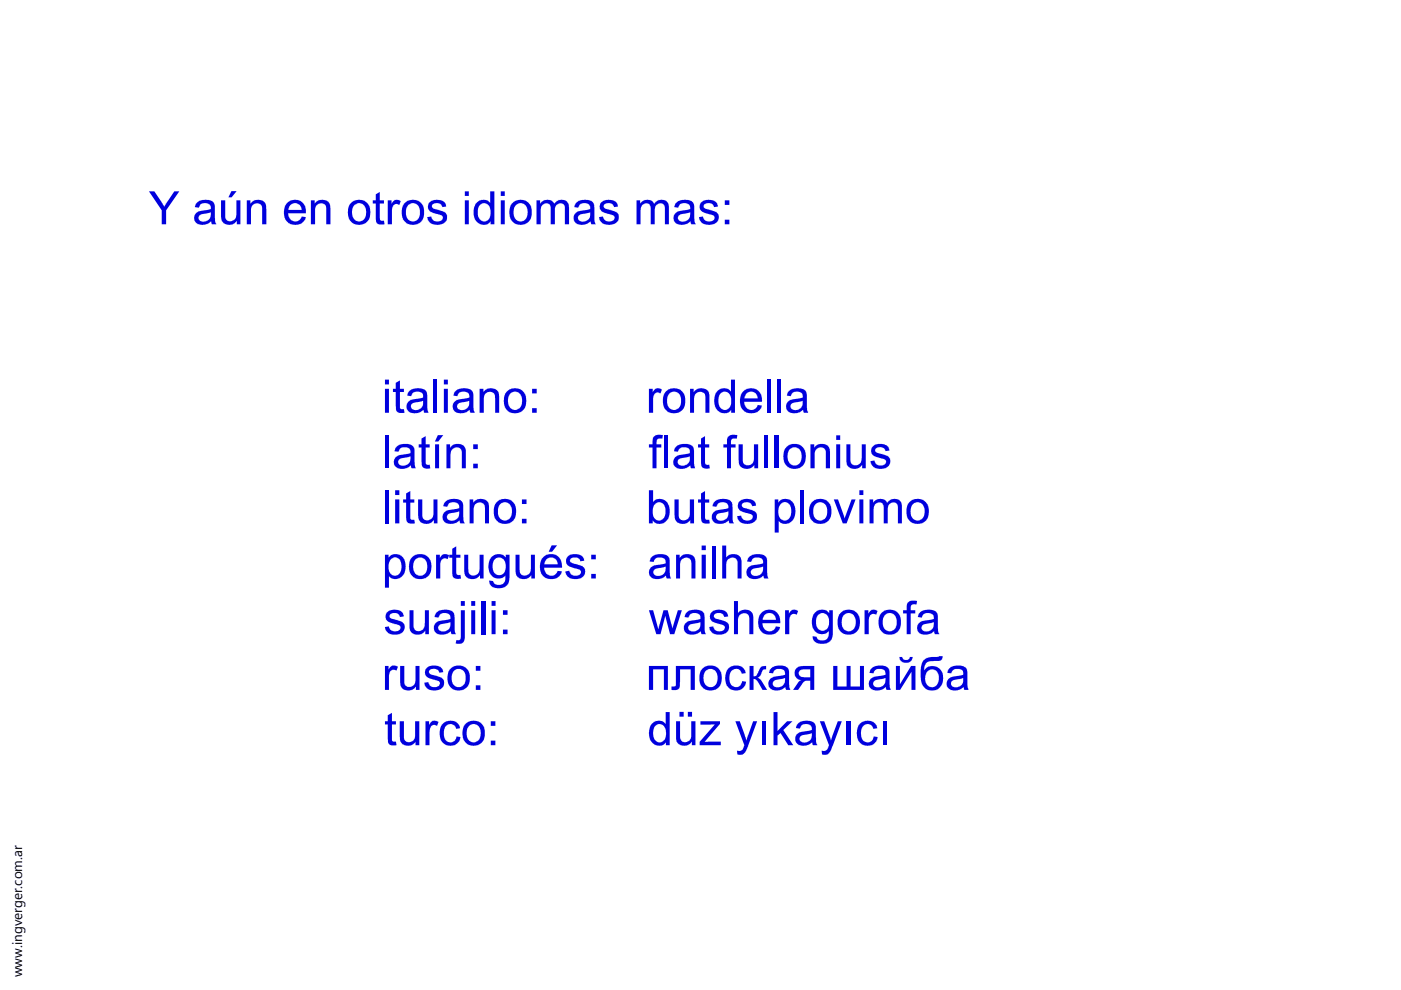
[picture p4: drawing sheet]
<svg xmlns="http://www.w3.org/2000/svg" width="297mm" height="210mm" viewBox="0 0 297 210" stroke-linecap="round" stroke-linejoin="round" font-family="sans-serif">
<defs><g id="words">
<text font-size="2.9" x="4.7" y="207.2" transform="rotate(-90 4.7 207.2)">www.ingverger.com.ar</text>
</g></defs>
<g fill="#00d">
<path d="M83.9 81.2l.9-.5v1.7h.8v.7h-.8v3.4l.2 .3h.6l.1 .7a1.19 1.19 0 0 1-1.3-.1 1.19 1.19 0 0 1-.5-1.2v-3.1h-.6v-.7h.6z"/>
<path d="M91.9 80.5h.9v7h-.9z"/>
<path d="M101.7 82.4h.8v.8l.6-.6 1-.3a1.63 1.63 0 0 1 1.7 2.1v3.1h-.8v-3.1a1.23 1.23 0 0 0-1.3-1.3 1.23 1.23 0 0 0-1.1 1.5v2.9h-.9z"/>
<path d="M137.6 82.4h.8v.8a1.19 1.19 0 0 1 1.9-.6l-.3 .8a1.02 1.02 0 0 0-1.1 0 1.02 1.02 0 0 0-.4 1.1v3h-.9z"/>
<path d="M146.3 82.4h.8v.8l.5-.6 1.1-.3a1.63 1.63 0 0 1 1.7 2.1v3.1h-.8v-3.1a1.19 1.19 0 0 0-1.2-1.3 1.19 1.19 0 0 0-1.2 1.2v3.2h-.9z"/>
<path d="M162.6 80.5h.8v7h-.8z"/>
<path d="M164.8 80.5h.8v7h-.8z"/>
<path d="M81.6 92.3h.9v7h-.9z"/>
<path d="M89.4 93l.9-.5v1.7h.8v.7h-.8v3.4a.58 .58 0 0 0 .8 .2v.8a1.29 1.29 0 0 1-1.3-.2 1.29 1.29 0 0 1-.4-1.3v-2.9h-.6v-.7h.6z"/>
<path d="M94.7 94.2h.7v.7l.3-.2a1.79 1.79 0 0 1 2.1-.4 1.79 1.79 0 0 1 1 1.9v3.1h-.9v-3.1a1.2 1.2 0 0 0-1.2-1.4 1.2 1.2 0 0 0-1.2 1.4v3.1h-.8z"/>
<path d="M138.6 92.7a1.86 1.86 0 0 1 1.9-.4l-.1 .7a.79 .79 0 0 0-.8 0 .79 .79 0 0 0-.4 .7v.5h1v.7h-1v4.4h-.9v-4.4h-.7v-.7h.7l.1-1.1z"/>
<path d="M140.8 92.3h.9v7h-.9z"/>
<path d="M148.6 93l.9-.5v1.7h.9v.7h-.9v2.9a.6 .6 0 0 0 .2 .7 .6 .6 0 0 0 .7 0l.1 .8h-.3a1.14 1.14 0 0 1-1.3-.2 1.14 1.14 0 0 1-.3-1.2v-3h-.6v-.7h.6z"/>
<path d="M154.5 92.5l.7-.3 1.1 .1-.1 .7a.83 .83 0 0 0-1.2 .5v.7h1v.7h-1v4.4h-.9v-4.4h-.7v-.7h.7v-1.1z"/>
<path d="M156.6 94.2h.9v2.8a1.25 1.25 0 0 0 1.2 1.7 1.25 1.25 0 0 0 1.2-1.7v-2.8h.8v5.1h-.8v-.6a1.83 1.83 0 0 1-1.8 .7 1.83 1.83 0 0 1-1.5-1.4z"/>
<path d="M162.1 92.3h.8v7h-.8z"/>
<path d="M164.2 92.3h.9v7h-.9z"/>
<path d="M171.8 94.2h.8v.7l.2-.2a1.81 1.81 0 0 1 2.2-.5 1.81 1.81 0 0 1 1 2v3.1h-.9v-3.1a1.2 1.2 0 0 0-1.2-1.4 1.2 1.2 0 0 0-1.2 1.4v3.1h-.9z"/>
<path d="M179.5 94.2h.8v2.8a1.18 1.18 0 0 0 1 1.7 1.41 1.41 0 0 0 1.4-1.7v-2.8h.9v5.1h-.8v-.7l-.1 .1a1.8 1.8 0 0 1-1.8 .7 1.8 1.8 0 0 1-1.4-1.3z"/>
<path d="M185 94.7l.8-.5h1.4a1.54 1.54 0 0 1 1.4 1.3l-.9 .1a1.23 1.23 0 0 0-1-.8 1.23 1.23 0 0 0-1.2 .6 1.14 1.14 0 0 0 1.2 .8l1 .3a1.47 1.47 0 0 1 1 1.7 1.47 1.47 0 0 1-1.6 1.2l-1.5-.2a1.69 1.69 0 0 1-1-1.4l.8-.2a1.3 1.3 0 0 0 1.1 1.1 1.3 1.3 0 0 0 1.4-.7 1.08 1.08 0 0 0-1.3-.9l-.6-.2a1.35 1.35 0 0 1-1-2.2z"/>
<path d="M81.6 103.9h.9v7.1h-.9z"/>
<path d="M86.1 104.6l.9-.5v1.8h.8v.7h-.8v3.4l.2 .2h.6l.2 .8h-.3a1.22 1.22 0 0 1-1.3-.3 1.22 1.22 0 0 1-.3-1.2v-2.9h-.6v-.7h.6z"/>
<path d="M88.6 105.9h.9v2.8a1.24 1.24 0 0 0 1.2 1.6 1.24 1.24 0 0 0 1.2-1.5v-2.9h.9v5.1h-.8v-.8l-.4 .5-1 .4a1.69 1.69 0 0 1-2-2.1z"/>
<path d="M99.6 105.9h.7v.7l.7-.6 .9-.2a1.63 1.63 0 0 1 1.8 2v3.2h-.9v-3.1a1.23 1.23 0 0 0-1.3-1.4 1.23 1.23 0 0 0-1.1 1.5v3h-.8z"/>
<path d="M143 105.9h.9v2.8a1.25 1.25 0 0 0 1.2 1.6 1.25 1.25 0 0 0 1.2-1.6v-2.8h.9v5.1h-.9v-.8l-.4 .5-1 .4a1.69 1.69 0 0 1-1.9-2.1z"/>
<path d="M148.6 104.6l.9-.5v1.8h.9v.7h-.9v2.9a.6 .6 0 0 0 .2 .7 .6 .6 0 0 0 .7 0l.1 .8h-.3a1.19 1.19 0 0 1-1.3-.3 1.19 1.19 0 0 1-.3-1.2v-2.9h-.6v-.7h.6z"/>
<path d="M156.7 106.4l.9-.6h1.1a1.52 1.52 0 0 1 1.6 1.4l-.8 .1a1.19 1.19 0 0 0-1.1-.8 1.19 1.19 0 0 0-1.1 .6 1.17 1.17 0 0 0 1.2 .8l1 .3a1.45 1.45 0 0 1 1 1.6 1.45 1.45 0 0 1-1.5 1.2l-1.1 .1-1-.5-.4-.5-.2-.7 .8-.1a1.31 1.31 0 0 0 1.1 1.1 1.31 1.31 0 0 0 1.4-.7 1.17 1.17 0 0 0-1.4-.9l-.7-.2a1.38 1.38 0 0 1-.8-2.2z"/>
<path d="M169.7 103.9h.8v7.1h-.8z"/>
<path d="M176.8 105.9h.9l1.4 4.1 1.5-4.1h.8l-1.9 5.1h-.8z"/>
<path d="M184.4 105.9h.7v.7l.4-.4a1.71 1.71 0 0 1 2.6 .5l.5-.6 .5-.3h.8a1.42 1.42 0 0 1 1.3 1.7v3.5h-.8v-3.2a1.1 1.1 0 0 0-1.2-1.3 1.1 1.1 0 0 0-1 1.4v3.1h-.8v-3.3a1.04 1.04 0 0 0-1-1.2 1.04 1.04 0 0 0-1.1 1l-.1 3.5h-.8z"/>
<path d="M92.5 117.6h.8v.8a1.21 1.21 0 0 1 1.9-.7l-.3 .8a1.04 1.04 0 0 0-1.2 .1 1.04 1.04 0 0 0-.4 1.1v3h-.8z"/>
<path d="M95.9 116.3l.8-.5v1.8h.9v.7h-.9v2.9a.6 .6 0 0 0 .2 .7 .6 .6 0 0 0 .7 0l.1 .8h-.3a1.13 1.13 0 0 1-1.2-.2 1.13 1.13 0 0 1-.3-1.2v-3h-.6v-.7h.6z"/>
<path d="M98.4 117.6h.9v2.8a1.52 1.52 0 0 0 .6 1.6 1.37 1.37 0 0 0 1.8-1.7v-2.7h.8v5.1h-.7l-.1-.7a1.8 1.8 0 0 1-1.8 .8 1.8 1.8 0 0 1-1.4-1.4z"/>
<path d="M109.3 117.6h.9v2.9a1.25 1.25 0 0 0 1.2 1.6 1.25 1.25 0 0 0 1.2-1.6v-2.9h.8v5.1h-.8v-.7a1.8 1.8 0 0 1-1.8 .8 1.8 1.8 0 0 1-1.5-1.4z"/>
<path d="M120.4 118l1.1-.5 1.1 .1a1.39 1.39 0 0 1 1.3 1.3l-.9 .1a1.26 1.26 0 0 0-2.1-.5 .8 .8 0 0 0 .9 1.1l1.2 .3a1.47 1.47 0 0 1 1 1.6 1.47 1.47 0 0 1-1.5 1.2l-1.6-.1a1.71 1.71 0 0 1-1.1-1.4l.9-.2a1.33 1.33 0 0 0 1.1 1.1 1.33 1.33 0 0 0 1.4-.8 .99 .99 0 0 0-1.2-.8l-1-.3a1.29 1.29 0 0 1-1-.9 1.29 1.29 0 0 1 .4-1.3z"/>
<path d="M143.3 117.6h.8v.7a1.81 1.81 0 0 1 2.2-.7 1.81 1.81 0 0 1 1.1 2v3.1h-.8v-3.1a1.23 1.23 0 0 0-1.3-1.4 1.23 1.23 0 0 0-1.1 1.5v3h-.9z"/>
<path d="M150.9 115.7h.9v7h-.9z"/>
<path d="M153.1 115.7h.9v2.5l.7-.6 .6-.1a1.6 1.6 0 0 1 1.9 1.9v3.3h-.8v-3.3a1.21 1.21 0 0 0-1.3-1.2 1.21 1.21 0 0 0-1.1 1.4v3.1h-.9z"/>
<path d="M82 129.9l.5-.4 .6-.2h1.2a1.37 1.37 0 0 1 1.3 1.4l-.8 .1a1.21 1.21 0 0 0-1-.8 1.21 1.21 0 0 0-1.2 .6 1.06 1.06 0 0 0 1.2 .8l.9 .3a1.44 1.44 0 0 1 1.1 1.6 1.44 1.44 0 0 1-1.5 1.2h-1.4a1.78 1.78 0 0 1-1.3-1.6l.9-.1a1.32 1.32 0 0 0 1.1 1 1.32 1.32 0 0 0 1.3-.6 1.15 1.15 0 0 0-1.2-.9l-.8-.2a1.34 1.34 0 0 1-.9-2.2z"/>
<path d="M86.8 129.4h.9v2.8a1.25 1.25 0 0 0 1.2 1.6 1.25 1.25 0 0 0 1.1-1.6l.1-2.8h.8v5.1h-.7v-.8l-.3 .3a1.78 1.78 0 0 1-2.1 .4 1.78 1.78 0 0 1-1-1.9z"/>
<path d="M102 127.4h.9v7.1h-.9z"/>
<path d="M137.6 129.4h.9l1.1 4 1.1-4h.9l1 3.9 1.1-3.9h.9l-1.6 5.1h-.9l-1-3.9-1.1 3.9h-.9z"/>
<path d="M150.9 129.8l.8-.5h1.1a1.52 1.52 0 0 1 1.6 1.4l-.9 .1a1.19 1.19 0 0 0-1-.8 1.19 1.19 0 0 0-1.2 .6 1.52 1.52 0 0 0 1.6 .9l.7 .2a1.46 1.46 0 0 1 .9 1.6 1.46 1.46 0 0 1-1.4 1.2h-1.2a1.78 1.78 0 0 1-1.5-1.6l.8-.1a1.31 1.31 0 0 0 1.2 1.1 1.31 1.31 0 0 0 1.3-.8 1.32 1.32 0 0 0-1.3-.8l-.8-.3a1.31 1.31 0 0 1-.7-2.2z"/>
<path d="M155.6 127.4h.9v2.6l.8-.6 .6-.1a1.62 1.62 0 0 1 1.8 1.9v3.3h-.8v-3.3a1.19 1.19 0 0 0-1.2-1.2 1.19 1.19 0 0 0-1.2 1.2v3.3h-.9z"/>
<path d="M166.5 129.4h.8v.7a1.19 1.19 0 0 1 1.9-.5l-.3 .8a1.07 1.07 0 0 0-1.2 0 1.07 1.07 0 0 0-.4 1.2v2.9h-.8z"/>
<path d="M183.3 129.4h.8v.7a1.19 1.19 0 0 1 2-.5l-.3 .8a1.07 1.07 0 0 0-1.3 0 1.07 1.07 0 0 0-.3 1.2v2.9h-.9z"/>
<path d="M192.4 127.8a1.91 1.91 0 0 1 2-.4l-.1 .8a.81 .81 0 0 0-.8 0 .81 .81 0 0 0-.4 .7v.5h1v.7h-1v4.4h-.9v-4.4h-.7v-.7h.7v-1z"/>
<path d="M81.6 141.2h.8v.8a1.25 1.25 0 0 1 2-.6l-.3 .8a1.07 1.07 0 0 0-1.2 0 1.07 1.07 0 0 0-.4 1.2v2.9h-.9z"/>
<path d="M84.8 141.2h.9v2.8a1.13 1.13 0 0 0 1 1.6 1.36 1.36 0 0 0 1.4-1.7v-2.7h.8v5.1h-.7l-.1-.7a1.87 1.87 0 0 1-3.2-.3z"/>
<path d="M90.5 141.6l.7-.4h1.5a1.46 1.46 0 0 1 1.3 1.3l-.9 .1a1.18 1.18 0 0 0-1-.8 1.18 1.18 0 0 0-1.2 .7 1.7 1.7 0 0 0 1.6 .8l.7 .2a1.48 1.48 0 0 1 .9 1.8 1.48 1.48 0 0 1-1.6 1.1l-1.4-.1-.7-.5-.4-1 .8-.2a1.33 1.33 0 0 0 1.1 1.1 1.33 1.33 0 0 0 1.4-.7 .83 .83 0 0 0-1.1-.8l-.8-.3a1.37 1.37 0 0 1-1.2-.9 1.37 1.37 0 0 1 .3-1.4z"/>
<path d="M137.6 141.2h4v5.1h-.8v-4.4h-2.3v4.4h-.9z"/>
<path d="M143.3 141.2h4v5.1h-.9v-4.4h-2.2l-.1 2.8a1.22 1.22 0 0 1-.2 1.4 1.22 1.22 0 0 1-1.4 .2h-.1v-.7l.7-.1 .2-.2z"/>
<path d="M154.3 141.8l.6-.4 .8-.3h.8l.6 .2a1.83 1.83 0 0 1 1 1.4l-.8 .1a1.35 1.35 0 0 0-1.6-.9 1.35 1.35 0 0 0-1.1 1.5l.1 .8a1.34 1.34 0 0 0 1.2 1.5 1.34 1.34 0 0 0 1.5-1.3l.8 .1-.3 1-.5 .5-.8 .4h-.8l-1.3-.5-.6-1-.1-.9 .1-1.4z"/>
<path d="M158.9 141.2h.9v2.2a1.38 1.38 0 0 0 1.2-1.3 1.22 1.22 0 0 1 1.4-.9v.7a1.23 1.23 0 0 0-1.2 1.2l-.6 .6 .8 .6 1.2 2h-.9l-1-1.8-.8-.6h-.1v2.4h-.9z"/>
<path d="M176.7 141.2h.8v4.4h2v-4.4h.8v4.4h2v-4.4h.9v5.1h-6.5z"/>
<path d="M82.2 151.7l.9-.6v1.8h.8v.7h-.8v3.4l.3 .2h.5l.2 .8h-.3a1.22 1.22 0 0 1-1.3-.2 1.22 1.22 0 0 1-.3-1.3v-2.9h-.6v-.7h.6z"/>
<path d="M84.8 152.9h.8v2.8a1.25 1.25 0 0 0 1.2 1.7 1.25 1.25 0 0 0 1.2-1.7v-2.8h.9v5.1h-.8v-.8l-.4 .5-1 .4a1.69 1.69 0 0 1-1.9-2z"/>
<path d="M90.2 152.9h.8v.8a1.22 1.22 0 0 1 2-.6l-.3 .8a.99 .99 0 0 0-1.1-.1 .99 .99 0 0 0-.5 1.1v3.1h-.9z"/>
<path d="M93.9 153.5l.8-.6 1.1-.1a1.84 1.84 0 0 1 1.7 1.6l-.8 .1a1.34 1.34 0 0 0-1.5-.9 1.34 1.34 0 0 0-1.1 1.4l.1 1.2a1.29 1.29 0 0 0 1.3 1.2 1.29 1.29 0 0 0 1.3-1.3l.8 .2-.3 .9-.7 .6-1 .3a2.35 2.35 0 0 1-2.4-2.9l.3-1.2z"/>
<path d="M148.5 152.9h4.2v.6l-3.3 3.8 3.4-.1v.8h-4.5v-.7l3.3-3.7h-3.1z"/>
<path d="M155.9 152.9h.9l1.4 4.1 1.5-4.1h.8l-2.3 6.2a1.42 1.42 0 0 1-1.9 .8v-.8a1.13 1.13 0 0 0 1.5-1.1z"/>
<path d="M161.6 152.9h.8v5.1h-.8z"/>
<path d="M164 151h.8v4l2.1-2.1h1.1l-1.9 1.9 2.1 3.2h-1.1l-1.6-2.6-.7 .6v2h-.8z"/>
<path d="M173.8 152.9h1l1.4 4.1 1.4-4.1h.9l-2.4 6.3a1.36 1.36 0 0 1-1.8 .7l-.1-.8a1.13 1.13 0 0 0 1.6-1.1z"/>
<path d="M179.5 152.9h.9v5.1h-.9z"/>
<path d="M182.3 153.5l1.2-.7 1.2 .1 .6 .3 .6 .7 .1 .5-.8 .1a1.32 1.32 0 0 0-1.6-.9 1.32 1.32 0 0 0-1 1.4v.8a1.35 1.35 0 0 0 1.1 1.6 1.35 1.35 0 0 0 1.6-1.3l.8 .2-.4 1-1 .7-.6 .1a2.37 2.37 0 0 1-2.4-3l.2-1z"/>
<path d="M187.1 152.9h.9v5.1h-.9z"/>
<path d="M31.6 40.6h1.1l2.1 3.2 2.2-3.2h1l-2.8 4v3h-.9v-3z"/>
<path d="M52.3 42.5h.8v.7l.4-.4 .6-.4h.8a1.61 1.61 0 0 1 1.6 2v3.2h-.9v-3.1a1.21 1.21 0 0 0-1.3-1.4 1.21 1.21 0 0 0-1.1 1.5v3h-.9z"/>
<path d="M65.9 42.5h.8v.7l.6-.6 1-.3a1.67 1.67 0 0 1 1.8 2.1v3.2h-.9v-3.1a1.2 1.2 0 0 0-1.2-1.4 1.2 1.2 0 0 0-1.2 1.4v3.1h-.9z"/>
<path d="M79.7 41.2l.8-.5v1.8h.9v.7h-.9v2.9a.6 .6 0 0 0 .2 .7 .6 .6 0 0 0 .7 0l.1 .8h-.3a1.19 1.19 0 0 1-1.3-.3 1.19 1.19 0 0 1-.2-1.2v-2.9h-.7v-.7h.7z"/>
<path d="M82.2 42.5h.8v.7a1.19 1.19 0 0 1 2-.6l-.3 .8a1.02 1.02 0 0 0-1.2 0 1.02 1.02 0 0 0-.4 1.1v3.1h-.9z"/>
<path d="M91.1 42.9l.8-.5h1.1a1.52 1.52 0 0 1 1.6 1.4l-.8 .1a1.21 1.21 0 0 0-1-.8 1.21 1.21 0 0 0-1.2 .6 1.25 1.25 0 0 0 1.3 .8l.9 .3a1.45 1.45 0 0 1 1 1.6 1.45 1.45 0 0 1-1.5 1.2h-1.1l-1-.4-.5-.7-.1-.5 .8-.1a1.33 1.33 0 0 0 1.1 1.1 1.33 1.33 0 0 0 1.4-.7 .88 .88 0 0 0-1-.9l-1.1-.3a1.35 1.35 0 0 1-.7-2.2z"/>
<path d="M113.7 42.5h.8v.7a1.73 1.73 0 0 1 3 0l.7-.6 .9-.3a1.49 1.49 0 0 1 1.6 1.8v3.5h-.9v-3.3a1.07 1.07 0 0 0-1.1-1.2 1.07 1.07 0 0 0-1.1 1.3v3.2h-.8v-3.3a1.04 1.04 0 0 0-1.1-1.2 1.04 1.04 0 0 0-1 1.2l-.1 3.3h-.9z"/>
<path d="M127.4 43l1-.6h1a1.52 1.52 0 0 1 1.6 1.4l-.8 .1a1.21 1.21 0 0 0-1-.8 1.21 1.21 0 0 0-1.2 .6 1.25 1.25 0 0 0 1.3 .8l.9 .3a1.49 1.49 0 0 1 1 1.7 1.49 1.49 0 0 1-1.6 1.1h-1l-1-.4-.5-.7-.1-.5 .8-.1a1.3 1.3 0 0 0 1.2 1.1 1.3 1.3 0 0 0 1.3-.8 .83 .83 0 0 0-1-.8l-1.1-.3a1.38 1.38 0 0 1-.8-2.1z"/>
<path d="M135 42.5h.7l.1 .6a1.71 1.71 0 0 1 2.9 .1l.4-.5 .6-.3h.8a1.42 1.42 0 0 1 1.3 1.7v3.5h-.8v-3.3a1.09 1.09 0 0 0-1.1-1.2 1.09 1.09 0 0 0-1.1 1.3v3.2h-.8v-3.3a1.04 1.04 0 0 0-1-1.2 1.04 1.04 0 0 0-1.1 1l-.1 3.5h-.8z"/>
<path d="M148.6 42.9l1-.5h.9a1.61 1.61 0 0 1 1.7 1.4l-.8 .1a1.21 1.21 0 0 0-1-.8 1.21 1.21 0 0 0-1.2 .6 1.06 1.06 0 0 0 1.2 .8l.9 .3a1.44 1.44 0 0 1 1.1 1.6 1.44 1.44 0 0 1-1.5 1.2h-1.4a1.65 1.65 0 0 1-1.3-1.6l.9-.1a1.3 1.3 0 0 0 1.1 1.1 1.3 1.3 0 0 0 1.3-.8 .98 .98 0 0 0-1.1-.8l-.9-.3a1.34 1.34 0 0 1-.9-2.2z"/>
<path d="M81.6 80.5h.9v1h-.9zM81.6 82.4h.9v5.1h-.9z"/>
<path d="M86.7 83l.4-.4 .7-.2h1.6a1.45 1.45 0 0 1 1.2 1.9v2.2l.2 1h-.8l-.2-.6-.8 .5-1.1 .2a1.52 1.52 0 0 1-1.7-1.5 1.52 1.52 0 0 1 1.7-1.5l1-.1a.61 .61 0 0 0 .7-.2 .61 .61 0 0 0 .1-.7 1.42 1.42 0 0 0-2.5 .4l-.8-.1zM87.3 85.6a.85 .85 0 0 0 0 1.1 .85 .85 0 0 0 1 .2 1.4 1.4 0 0 0 1.4-1.6v-.3z"/>
<path d="M94.1 80.5h.9v1h-.9zM94.1 82.4h.9v5.1h-.9z"/>
<path d="M96.4 83.1l.5-.5 .9-.2h1.5a1.43 1.43 0 0 1 1.1 1.9v2.2l.2 1h-.9l-.1-.6-.9 .6-1 .1a1.52 1.52 0 0 1-1.7-1.5 1.52 1.52 0 0 1 1.7-1.5l1-.1a.66 .66 0 0 0 .8-.5 .66 .66 0 0 0-.4-.8l-.2-.1a1.37 1.37 0 0 0-2 .9l-.8-.1zM97.1 85.6a.85 .85 0 0 0 0 1.1 .85 .85 0 0 0 1 .2 1.4 1.4 0 0 0 1.4-1.6l-.1-.3z"/>
<path d="M107.4 83l.8-.5 .9-.2 1.1 .2 .7 .5 .5 .8 .2 1-.1 1.2-.4 .7a2.42 2.42 0 0 1-3 .7 2.42 2.42 0 0 1-1.3-2.8l.3-1zM108.2 83.4l-.4 .8-.1 1.1a1.5 1.5 0 0 0 1.6 1.6 1.5 1.5 0 0 0 1.4-1.8v-.6a1.46 1.46 0 0 0-.9-1.3 1.46 1.46 0 0 0-1.6 .2z"/>
<path d="M112.8 82.4h1v1h-1zM112.8 86.5h1v1h-1z"/>
<path d="M141.3 82.9l.6-.4 .9-.2 .8 .1 .8 .3 .5 .7 .3 .8 .1 1.2-.3 .9a2.42 2.42 0 0 1-3 1.2 2.42 2.42 0 0 1-1.5-2.9l.2-.8zM142 83.4l-.1 .1a2.25 2.25 0 0 0 .6 3.4 1.77 1.77 0 0 0 1.9-2.5 1.43 1.43 0 0 0-.9-1.3 1.43 1.43 0 0 0-1.5 .3z"/>
<path d="M152 83l.4-.3 .8-.3a1.66 1.66 0 0 1 1.8 .6v-2.5h.8v7h-.8v-.6a2.04 2.04 0 0 1-2.3 .5 2.04 2.04 0 0 1-1.2-2v-1.3zM153 83.2a2.41 2.41 0 0 0 .3 3.7 1.62 1.62 0 0 0 1.7-2.2l-.1-.5a1.28 1.28 0 0 0-1.9-1z"/>
<path d="M157.6 82.9l1-.5h1.3l1.1 .7 .5 1.3v.8h-3.7l.1 .5a1.43 1.43 0 0 0 1.3 1.2 1.43 1.43 0 0 0 1.5-1l.8 .1-.4 .9-.7 .5-1.6 .2-1.2-.5-.5-.7-.2-1 .2-1.6zM158.3 83.4l-.5 1.1h2.9a1.39 1.39 0 0 0-.8-1.4 1.39 1.39 0 0 0-1.6 .3z"/>
<path d="M167.1 83.1l.5-.5 .9-.2h1.5a1.43 1.43 0 0 1 1.1 1.9v2.2l.2 1h-.9l-.1-.6-.8 .5-1.1 .2a1.52 1.52 0 0 1-1.7-1.5 1.52 1.52 0 0 1 1.7-1.5l1-.1a.66 .66 0 0 0 .8-.5 .66 .66 0 0 0-.4-.8l-.2-.1a1.37 1.37 0 0 0-2 .9l-.8-.1zM167.7 85.7a.93 .93 0 0 0 .2 1.1 .93 .93 0 0 0 1.1 .1 1.4 1.4 0 0 0 1.2-1.6l-.1-.3-1.9 .4z"/>
<path d="M84.1 94.7l1.1-.5 1.3-.1a1.51 1.51 0 0 1 1.4 1.9v2.6l.3 .7h-.9l-.2-.6-.3 .2-1 .5-1.2-.1a1.49 1.49 0 0 1-1.1-1.7 1.49 1.49 0 0 1 1.6-1.2l1.2-.2a.59 .59 0 0 0 .7-.2 .59 .59 0 0 0-.1-.8 1.42 1.42 0 0 0-2.4 .6l-.8-.1zM84.7 97.3a.88 .88 0 0 0 0 1.2 .88 .88 0 0 0 1.1 .2 1.46 1.46 0 0 0 1.2-1.6v-.4z"/>
<path d="M92.2 94.2h.9v5.1h-.9zM92.8 92.3h1.2l-1.1 1.3h-.7z"/>
<path d="M100.3 94.2h1v1h-1zM100.3 98.3h1v1h-1z"/>
<path d="M143.3 94.7l1-.5 1.4-.1a1.51 1.51 0 0 1 1.5 1.9v2.4l.2 .9h-.9l-.2-.6-.8 .5-.9 .2a1.53 1.53 0 0 1-1.9-1.4 1.53 1.53 0 0 1 1.8-1.6l1-.2a.63 .63 0 0 0 .8-.4 .63 .63 0 0 0-.3-.7l-.3-.2a1.33 1.33 0 0 0-2 .9l-.8-.1zM143.9 97.3a.89 .89 0 0 0 0 1.2 .89 .89 0 0 0 1.2 .2 1.39 1.39 0 0 0 1.2-1.6v-.4z"/>
<path d="M166.5 95l.5-.5 1-.4 1.2 .1 1.1 .7 .5 1 .1 1-.3 1.2-.4 .7-.7 .4-1.4 .2-.8-.3-.7-.5-.4-.8-.1-1 .1-1.1zM167.6 95.1v.1a2.28 2.28 0 0 0 .3 3.4 1.64 1.64 0 0 0 2.1-2v-.1a1.52 1.52 0 0 0-.8-1.5 1.52 1.52 0 0 0-1.6 .1z"/>
<path d="M177.3 92.3h.8v1h-.8zM177.3 94.2h.8v5.1h-.8z"/>
<path d="M83.8 103.9h.9v1.1h-.9zM83.8 105.9h.9v5.1h-.9z"/>
<path d="M94.4 106.4l.9-.5 1.5-.1a1.51 1.51 0 0 1 1.4 1.9l.1 2.6 .2 .7h-.9l-.2-.7-.9 .6-1.2 .2a1.49 1.49 0 0 1-1.5-1.6 1.49 1.49 0 0 1 1.7-1.4l1.6-.3a.34 .34 0 0 0 .3-.1 .34 .34 0 0 0 0-.4 1.35 1.35 0 0 0-1.4-.8 1.35 1.35 0 0 0-1.2 1l-.8-.2zM95 109.1a.88 .88 0 0 0 0 1.1 .88 .88 0 0 0 1.1 .2 1.45 1.45 0 0 0 1.3-1.7l-.1-.3z"/>
<path d="M105.3 106.5l.7-.5 .9-.2h.8l.9 .5 .6 .7 .2 1-.1 1.5-.3 .6a2.41 2.41 0 0 1-3 .8 2.41 2.41 0 0 1-1.3-2.8l.1-.8zM106.2 106.8l-.2 .2a2.15 2.15 0 0 0 .8 3.4 1.75 1.75 0 0 0 1.7-2.2v-.2a1.45 1.45 0 0 0-.8-1.4 1.45 1.45 0 0 0-1.5 .2z"/>
<path d="M110.7 105.9h.9v1h-.9zM110.7 110h.9v1h-.9z"/>
<path d="M137.6 103.9h.9v2.5a2.05 2.05 0 0 1 2.3-.4 2.05 2.05 0 0 1 1.2 2l-.1 1.4-.6 1a1.8 1.8 0 0 1-2.9-.1v.7h-.8zM139 106.7a2.51 2.51 0 0 0 .2 3.6 1.57 1.57 0 0 0 1.9-2v-.4a1.34 1.34 0 0 0-2.1-1.2z"/>
<path d="M151.5 106.4l.9-.5 1.4-.1a1.53 1.53 0 0 1 1.5 1.9v2.5l.3 .8h-.9l-.2-.7-.9 .6-.9 .2a1.52 1.52 0 0 1-1.8-1.5 1.52 1.52 0 0 1 1.8-1.5l1-.2a.62 .62 0 0 0 .8-.3 .62 .62 0 0 0-.3-.8l-.1-.1a1.4 1.4 0 0 0-2.2 .8l-.9-.2zM152 109.1a.93 .93 0 0 0 .2 1.1 .93 .93 0 0 0 1.1 .1 1.39 1.39 0 0 0 1.1-1.6l-.1-.3z"/>
<path d="M164.3 105.9h.7v.7a2.02 2.02 0 0 1 2.4-.7 2.02 2.02 0 0 1 1.2 2.1v1.2l-.4 .9-.6 .7-.9 .3a1.52 1.52 0 0 1-1.6-.7v2.5h-.8zM165.7 106.7l-.6 .8-.1 .6 .1 1.1a1.32 1.32 0 0 0 1.4 1.2 1.32 1.32 0 0 0 1.2-1.5l.1-.9a1.39 1.39 0 0 0-2.1-1.3z"/>
<path d="M172.3 106.4l.5-.4 1-.2h.8l.7 .4 .6 .7 .3 .7 .1 1.3-.3 .9a2.42 2.42 0 0 1-3 1.1 2.42 2.42 0 0 1-1.5-2.8l.2-.9zM173 106.8l-.2 .2a2.25 2.25 0 0 0 .7 3.3 1.77 1.77 0 0 0 1.8-2.4 1.43 1.43 0 0 0-.8-1.3 1.43 1.43 0 0 0-1.5 .2z"/>
<path d="M182.2 103.9h.8v1.1h-.8zM182.2 105.9h.8v5.1h-.8z"/>
<path d="M192.8 106.5l.7-.5 .9-.2h.8l.9 .5 .6 .7 .2 1-.1 1.5-.3 .6a2.41 2.41 0 0 1-3 .8 2.41 2.41 0 0 1-1.3-2.8l.1-.8zM193.7 106.8l-.5 .7-.1 1.1a1.51 1.51 0 0 0 1.4 1.8 1.51 1.51 0 0 0 1.5-1.8v-.6a1.45 1.45 0 0 0-.8-1.4 1.45 1.45 0 0 0-1.5 .2z"/>
<path d="M81.6 117.6h.8v.7a2.06 2.06 0 0 1 2.4-.6 2.06 2.06 0 0 1 1.2 2.2l-.2 1.4-.5 .8-.5 .4a1.81 1.81 0 0 1-2.3-.4v2.5h-.9zM83 118.4l-.5 .8-.1 1.2a1.4 1.4 0 0 0 1.4 1.7 1.4 1.4 0 0 0 1.3-1.7v-.8a1.33 1.33 0 0 0-.7-1.2 1.33 1.33 0 0 0-1.4 0z"/>
<path d="M87.2 118.4l.4-.5 1.2-.4 1.1 .1 1 .7 .5 1 .1 1-.2 1.1-.5 .7-.7 .5-1.3 .2-.9-.3-.7-.5-.4-.9-.1-.9 .1-1.1zM88.2 118.5a2.28 2.28 0 0 0 .4 3.5 1.64 1.64 0 0 0 2-2v-.1a1.52 1.52 0 0 0-.7-1.5 1.52 1.52 0 0 0-1.7 .1z"/>
<path d="M104.1 118.3l.1-.2a2.01 2.01 0 0 1 3 .1v-.6h.8v4.9l-.2 1.1-.4 .6-.6 .4-.8 .1-1.2-.1a1.43 1.43 0 0 1-1.1-1.5l.9 .1a1.35 1.35 0 0 0 2.1 .5 2.03 2.03 0 0 0 .4-1.7v.1a2.1 2.1 0 0 1-2.4 .3 2.1 2.1 0 0 1-1.2-2l.2-1.3zM105 118.5l-.5 .9v1.4a1.37 1.37 0 0 0 1.6 1.1 1.37 1.37 0 0 0 1.1-1.6v-.7a1.38 1.38 0 0 0-.8-1.2 1.38 1.38 0 0 0-1.4 .1z"/>
<path d="M115 118.3l.5-.4 .7-.4 1.4 .1 1 .7 .5 1.3 .1 .8h-3.8v.4a1.46 1.46 0 0 0 1.3 1.3 1.46 1.46 0 0 0 1.5-1.1l.9 .1v.2l-.4 .7-.9 .7h-1.5l-1-.4-.6-.8-.2-1.1 .1-1.2zM115.8 118.6l-.4 1h2.8a1.41 1.41 0 0 0-.8-1.3 1.41 1.41 0 0 0-1.6 .3zM117 115.6h1.1l-1 1.4h-.8z"/>
<path d="M125.3 117.6h1v1h-1zM125.3 121.7h1v1h-1z"/>
<path d="M138 118.3l1-.7 1.7-.1a1.45 1.45 0 0 1 1.3 1.9v2.6l.3 .7h-.9l-.2-.6-1 .6-1.1 .1a1.48 1.48 0 0 1-1.5-1.5 1.48 1.48 0 0 1 1.5-1.5l1.7-.3a.3 .3 0 0 0 .4-.1 .3 .3 0 0 0-.1-.4 1.1 1.1 0 0 0-1.5-.8 1.01 1.01 0 0 0-1 .9h-.8zM138.8 120.7a.88 .88 0 0 0 0 1.2 .88 .88 0 0 0 1.1 .2 1.46 1.46 0 0 0 1.2-1.6v-.4z"/>
<path d="M148.8 115.7h.8v.9h-.8zM148.8 117.6h.8v5.1h-.8z"/>
<path d="M158.7 118.3l.9-.7 1.7-.1a1.45 1.45 0 0 1 1.3 1.9l.1 2.6 .2 .7h-.9l-.2-.6-.9 .6-1.1 .1a1.48 1.48 0 0 1-1.6-1.5 1.48 1.48 0 0 1 1.6-1.5l1.4-.2a.59 .59 0 0 0 .6-.4 .59 .59 0 0 0-.3-.7 1.39 1.39 0 0 0-2.2 .6h-.9zM159.5 120.7a.88 .88 0 0 0-.1 1.2 .88 .88 0 0 0 1.2 .2 1.46 1.46 0 0 0 1.2-1.6v-.4z"/>
<path d="M92.5 129.9l.8-.5 1.5-.1a1.51 1.51 0 0 1 1.6 1.9v2.5l.2 .8h-.8l-.2-.7-.8 .5-1.1 .2a1.5 1.5 0 0 1-1.7-1.4 1.5 1.5 0 0 1 1.6-1.5l1.2-.2a.62 .62 0 0 0 .7-.3 .62 .62 0 0 0-.3-.8l-.5-.3a1.33 1.33 0 0 0-1.7 1l-.9-.2zM93.3 132.4a.84 .84 0 0 0-.3 1.1 .84 .84 0 0 0 1.1 .4 1.46 1.46 0 0 0 1.4-1.7v-.3z"/>
<path d="M97.7 127.4h.9v1.1h-.9zM97.7 129.4h.9v5.7a1.31 1.31 0 0 1-.6 1.3 1.31 1.31 0 0 1-1.4 0l.2-.7a.64 .64 0 0 0 .7-.1 .64 .64 0 0 0 .2-.7z"/>
<path d="M99.9 127.4h.9v1.1h-.9zM99.9 129.4h.9v5.1h-.9z"/>
<path d="M104.2 127.4h.9v1.1h-.9zM104.2 129.4h.9v5.1h-.9z"/>
<path d="M106.6 129.4h1v1h-1zM106.6 133.5h1v1h-1z"/>
<path d="M145.5 129.9l1.1-.6h1.5a1.44 1.44 0 0 1 1.3 1.9v2.5l.2 .8h-.8l-.2-.7-.8 .5-1.1 .2a1.5 1.5 0 0 1-1.7-1.4 1.5 1.5 0 0 1 1.6-1.5l1.2-.2a.63 .63 0 0 0 .7-.3 .63 .63 0 0 0-.2-.8l-.6-.3a1.33 1.33 0 0 0-1.7 1l-.9-.2zM146.3 132.4a.84 .84 0 0 0-.3 1.1 .84 .84 0 0 0 1.1 .4 1.46 1.46 0 0 0 1.4-1.7v-.3z"/>
<path d="M161.5 129.9l1.1-.6 1.4 .1 .6 .4 .5 .6 .3 1.3v.4h-3.8l.1 .2a1.45 1.45 0 0 0 1.1 1.5 1.45 1.45 0 0 0 1.7-1l.9 .1-.5 1-.9 .6h-1.5l-1.2-.7-.5-1-.1-1 .3-1.1zM162.2 130.3l-.5 1.1h2.8a1.38 1.38 0 0 0-.8-1.3 1.38 1.38 0 0 0-1.5 .2z"/>
<path d="M172.8 129.9l1.1-.6a2 2 0 0 1 1.9 .7v-.6h.8v5.2l-.5 1.1a2.56 2.56 0 0 1-3.7 0l-.1-.8 .8 .1a1.32 1.32 0 0 0 2.1 .6l.1-.2a1.95 1.95 0 0 0 .4-1.6l-.1 .1a2.13 2.13 0 0 1-2.5 .2 2.13 2.13 0 0 1-1-2.2l.2-1.2zM173.6 130.2a2.36 2.36 0 0 0 .3 3.4 1.53 1.53 0 0 0 1.5-.4 1.53 1.53 0 0 0 .4-1.6 1.4 1.4 0 0 0-.7-1.4 1.4 1.4 0 0 0-1.5 0z"/>
<path d="M178.2 130l.8-.6 .7-.1 1.1 .1 .7 .4 .5 .6 .3 1.1v1.1l-.4 1a2.41 2.41 0 0 1-3 .8 2.41 2.41 0 0 1-1.3-2.8l.2-.9zM178.9 130.4l-.3 .6-.1 1.1a1.5 1.5 0 0 0 1.5 1.8 1.5 1.5 0 0 0 1.4-1.8l-.1-1.1a1.45 1.45 0 0 0-2.4-.6z"/>
<path d="M186.8 130.1l.6-.5 1-.3 1.1 .1 .9 .5 .5 1.1 .1 1.4-.2 .9-.6 .7-.8 .5h-1.1l-1-.3-.4-.4-.4-.5-.2-1v-1.1zM187.7 130.3l-.1 .1a2.29 2.29 0 0 0 .6 3.4 1.69 1.69 0 0 0 1.9-2.3l-.1-.3a1.4 1.4 0 0 0-2.3-.9z"/>
<path d="M195.1 129.8l1.2-.5h1.3a1.45 1.45 0 0 1 1.2 1.9l.1 2.6 .2 .7h-.9l-.2-.7-.7 .5-1.1 .2a1.5 1.5 0 0 1-1.8-1.4 1.5 1.5 0 0 1 1.7-1.5l1.6-.3a.36 .36 0 0 0 .3-.6 1.35 1.35 0 0 0-1.4-.7 1.35 1.35 0 0 0-1.1 1l-.9-.2zM195.6 132.6a.88 .88 0 0 0 0 1.1 .88 .88 0 0 0 1.1 .2 1.45 1.45 0 0 0 1.3-1.7l-.1-.3z"/>
<path d="M95.5 141.7l.9-.5 1.3-.1 .7 .3 .6 .4 .5 1 .1 1.4-.2 .9-.5 .7-.9 .5-1.1 .1-1-.4-.5-.4-.4-1-.1-1.2 .1-.8zM96.3 142.2l-.5 .9v1.1a1.49 1.49 0 0 0 1.7 1.5 1.49 1.49 0 0 0 1.2-1.9v-.4a1.47 1.47 0 0 0-.8-1.4 1.47 1.47 0 0 0-1.6 .2z"/>
<path d="M100.9 141.2h1v1h-1zM100.9 145.3h1v1h-1z"/>
<path d="M148.8 141.9l1-.7 1.2-.1 .8 .3 .7 .5 .4 .8 .1 1.3-.2 1-.4 .8-.8 .4-1.3 .2-.9-.3-.6-.5-.5-1.2v-1.2l.2-.8zM149.8 142.1l-.1 .1a2.39 2.39 0 0 0 .3 3.4 1.62 1.62 0 0 0 2.1-2v-.5a1.45 1.45 0 0 0-2.3-1z"/>
<path d="M163.5 141.7l1.1-.5h1.6a1.48 1.48 0 0 1 1.1 1.8v2.7l.3 .6h-.9l-.2-.7-.5 .4-.9 .4a1.58 1.58 0 0 1-1.7-.4 1.58 1.58 0 0 1-.3-1.8l.3-.4 .7-.3 2.1-.4a.3 .3 0 0 0 .3-.1 .3 .3 0 0 0-.1-.4 1.1 1.1 0 0 0-1.5-.8 1.01 1.01 0 0 0-1 1l-.8-.1zM164.1 144.3a.87 .87 0 0 0-.1 1.2 .87 .87 0 0 0 1.1 .2 1.47 1.47 0 0 0 1.4-1.6v-.4z"/>
<path d="M168.7 141.8l.4-.3 .7-.3h2.8v5.1h-.8v-2h-.5a1.26 1.26 0 0 0-1.3 .9l-.8 1.1h-1.1l1.1-1.6 .7-.5a1.5 1.5 0 0 1-1.2-2.4zM169.5 142.2a.91 .91 0 0 0 0 1 .91 .91 0 0 0 1 .4h1.3v-1.7h-1.5z"/>
<path d="M184.8 141.7l1.1-.5h1.6a1.48 1.48 0 0 1 1.1 1.8v2.7l.3 .6h-.9l-.2-.7-.4 .4-1 .4a1.58 1.58 0 0 1-1.7-.4 1.58 1.58 0 0 1-.3-1.8l.3-.4 .7-.3 2.1-.4a.3 .3 0 0 0 .3-.1 .3 .3 0 0 0-.1-.4 1.1 1.1 0 0 0-1.5-.8 1.01 1.01 0 0 0-1 1l-.8-.1zM185.4 144.3a.87 .87 0 0 0-.1 1.2 .87 .87 0 0 0 1.1 .2 1.47 1.47 0 0 0 1.3-1.6v-.4z"/>
<path d="M189.9 141.2h.9v3.9l2.4-3.9h.9v5.1h-.8v-3.9l-2.5 3.9h-.9zM190.7 139.3h.6a.85 .85 0 0 0 .8 .6 .85 .85 0 0 0 .8-.6h.6a1.43 1.43 0 0 1-1.4 1.2 1.43 1.43 0 0 1-1.4-1.2z"/>
<path d="M195.7 140.1l.7-.5 .6-.2 2.9-.3a1.12 1.12 0 0 1-1.6 1l-.7 .1a1.6 1.6 0 0 0-1.7 2l.2-.2a2.29 2.29 0 0 1 2.8-.4 2.29 2.29 0 0 1 1 2.6l-.2 .9-.5 .7a2.36 2.36 0 0 1-2.7 .4 2.36 2.36 0 0 1-1.3-2.5v-2.2zM196.8 142.2l-.4 .4-.2 .8 .1 1.2a1.43 1.43 0 0 0 1.6 1.1 1.43 1.43 0 0 0 1.2-1.7l-.1-.9a1.39 1.39 0 0 0-2.2-.9z"/>
<path d="M201.3 141.7l.8-.5 1.6-.1a1.51 1.51 0 0 1 1.4 1.9v2.3l.3 1h-.9l-.2-.7-.6 .5-.8 .3a1.57 1.57 0 0 1-1.8-.5 1.57 1.57 0 0 1 0-2l1-.5 1.3-.1a.7 .7 0 0 0 .9-.5 .7 .7 0 0 0-.6-.9h-.1a1.33 1.33 0 0 0-1.9 .9l-.8-.1zM201.8 144.5a.92 .92 0 0 0 .1 1.1 .92 .92 0 0 0 1.1 .1 1.39 1.39 0 0 0 1.2-1.6v-.4l-1.9 .5z"/>
<path d="M98.6 153.6l.8-.6 .9-.2 1.1 .2 .8 .5 .5 1.2 .1 1.4-.3 .8-.4 .6-.9 .5-.9 .1-.8-.1-.9-.6-.4-.8-.2-.8 .1-1.2zM99.5 153.9h-.1a2.26 2.26 0 0 0 .6 3.5 1.65 1.65 0 0 0 1.9-2.2 1.48 1.48 0 0 0-.7-1.5 1.48 1.48 0 0 0-1.7 .2z"/>
<path d="M104.1 152.9h.9v1h-.9zM104.1 157h.9v1h-.9z"/>
<path d="M138.1 153.6l.4-.4 .9-.4a1.6 1.6 0 0 1 1.7 .7v-2.5h.9v7h-.8v-.6a2.03 2.03 0 0 1-2.3 .5 2.03 2.03 0 0 1-1.3-1.9v-1.1zM139 153.9l-.4 .8-.1 1.2a1.35 1.35 0 0 0 1.4 1.5 1.35 1.35 0 0 0 1.3-1.6v-.6a1.36 1.36 0 0 0-.6-1.5 1.36 1.36 0 0 0-1.6 .2z"/>
<path d="M143.3 152.9h.9v2.8a1.25 1.25 0 0 0 1.2 1.7 1.25 1.25 0 0 0 1.2-1.7v-2.8h.8v5.1h-.7v-.8l-.7 .7-.8 .2a1.64 1.64 0 0 1-1.9-2zM144.1 150.9h.8v1h-.8zM145.8 150.9h.9v1h-.9z"/>
<path d="M169.2 153.4l1.2-.6 1.3 .1a1.45 1.45 0 0 1 1.3 1.8v2.6l.3 .7h-.9l-.2-.6-.9 .6-1.2 .1a1.49 1.49 0 0 1-1.5-1.6 1.49 1.49 0 0 1 1.7-1.4l1-.1a.66 .66 0 0 0 .8-.5 .66 .66 0 0 0-.4-.8l-.4-.1a1.23 1.23 0 0 0-1.7 .9l-.9-.1zM169.7 156.1a.88 .88 0 0 0 0 1.1 .88 .88 0 0 0 1.1 .2 1.45 1.45 0 0 0 1.3-1.6l-.1-.3z"/>
<path d="M41.7 43l.9-.5 1.2-.1a1.51 1.51 0 0 1 1.8 1.9v2.6l.2 .7h-.9l-.2-.7-.8 .6-1.2 .1a1.49 1.49 0 0 1-1.6-1.5 1.49 1.49 0 0 1 1.7-1.4l1.6-.3a.34 .34 0 0 0 .3-.2 .34 .34 0 0 0 0-.3 1.35 1.35 0 0 0-1.3-.8 1.35 1.35 0 0 0-1.2 .9l-.9-.1zM42.3 45.6a.9 .9 0 0 0 .1 1.2 .9 .9 0 0 0 1.1 .2 1.47 1.47 0 0 0 1.2-1.7l-.1-.3z"/>
<path d="M46.9 42.5h.9v2.8a1.24 1.24 0 0 0 1.1 1.6 1.24 1.24 0 0 0 1.2-1.5v-2.9h.9v5.1h-.8v-.8l-.4 .4a1.76 1.76 0 0 1-2.1 .3 1.76 1.76 0 0 1-.8-1.9zM49.1 40.5h1.1l-1.1 1.3h-.7z"/>
<path d="M60.9 43l1-.6h1.3l1.1 .7 .6 1.3v.8h-3.8l.1 .5a1.43 1.43 0 0 0 1.3 1.3 1.43 1.43 0 0 0 1.5-1.1l.9 .1-.6 1.1-.7 .4-1.5 .1-1-.4-.6-.8-.3-1 .2-1.5zM61.6 43.4l-.3 .4-.2 .7h2.9a1.42 1.42 0 0 0-.8-1.3 1.42 1.42 0 0 0-1.6 .2z"/>
<path d="M74.4 43.1l.7-.5 .9-.3 1.1 .2 .8 .5 .5 .9 .1 .9-.1 1.3-.3 .6a2.42 2.42 0 0 1-3.1 .7 2.42 2.42 0 0 1-1.2-2.8l.2-.9zM75.2 43.4l-.5 .9v1.1a1.5 1.5 0 0 0 1.6 1.6 1.5 1.5 0 0 0 1.3-1.8v-.7a1.46 1.46 0 0 0-.8-1.3 1.46 1.46 0 0 0-1.6 .2z"/>
<path d="M85.7 43.2l.8-.6 1.2-.3 .8 .2 1 .7 .3 .8 .1 1.5-.2 .9-.4 .6-1 .6-.8 .1-.9-.2-.9-.6-.4-.8-.1-.7v-1.1zM86.6 43.4l-.1 .2a2.23 2.23 0 0 0 .7 3.3 1.72 1.72 0 0 0 1.8-2.3 1.47 1.47 0 0 0-.8-1.4 1.47 1.47 0 0 0-1.6 .2z"/>
<path d="M98.6 40.6h.8v.9h-.8zM98.6 42.5h.8v5.1h-.8z"/>
<path d="M101.2 42.9l.7-.4a1.7 1.7 0 0 1 2 .6v-2.5h.9v7h-.8v-.7a2.06 2.06 0 0 1-2.3 .6 2.06 2.06 0 0 1-1.3-2l.1-1.5zM101.9 43.3l-.6 .9 .1 1.7a1.35 1.35 0 0 0 1.6 1 1.35 1.35 0 0 0 1-1.6v-.8a1.34 1.34 0 0 0-2.1-1.2z"/>
<path d="M106.2 40.6h.8v.9h-.8zM106.2 42.5h.8v5.1h-.8z"/>
<path d="M108.5 43.2l.3-.2a2.44 2.44 0 0 1 2.9-.3 2.44 2.44 0 0 1 1 2.8l-.2 1-.7 .7-1.3 .5-.8-.1-.6-.3-.6-.4-.4-1-.1-1.5zM109.4 43.4v.1a2.26 2.26 0 0 0 .6 3.4 1.65 1.65 0 0 0 1.8-2.1 1.48 1.48 0 0 0-.7-1.6 1.48 1.48 0 0 0-1.7 .2z"/>
<path d="M122.1 43.1l1-.6 1.5-.1a1.51 1.51 0 0 1 1.4 1.9v2.5l.3 .8h-.9l-.2-.7-.8 .6-1 .2a1.52 1.52 0 0 1-1.8-1.5 1.52 1.52 0 0 1 1.8-1.5l1-.2a.63 .63 0 0 0 .8-.4 .63 .63 0 0 0-.4-.8l-.6-.2a1.19 1.19 0 0 0-1.6 .9l-.8-.1zM122.8 45.6a.91 .91 0 0 0 .1 1.2 .91 .91 0 0 0 1.1 .1 1.39 1.39 0 0 0 1.1-1.6v-.3l-2 .4z"/>
<path d="M143.3 43.1l.4-.4 .6-.2 1.7-.1a1.47 1.47 0 0 1 1.2 1.9v2.6l.3 .7h-.9l-.2-.7-.9 .6-1 .2a1.52 1.52 0 0 1-1.7-1.5 1.52 1.52 0 0 1 1.8-1.5l1.4-.3a.32 .32 0 0 0 .4-.2 .32 .32 0 0 0-.1-.3 1.28 1.28 0 0 0-1.9-.7l-.3 .1-.3 .7-.8-.1zM143.9 45.6a.93 .93 0 0 0 .2 1.2 .93 .93 0 0 0 1.1 .1 1.49 1.49 0 0 0 1.1-1.6v-.3z"/>
<path d="M153.7 42.5h.9v.9h-.9zM153.7 46.6h.9v1h-.9z"/>
</g>
<use href="#words"/>
</svg>
